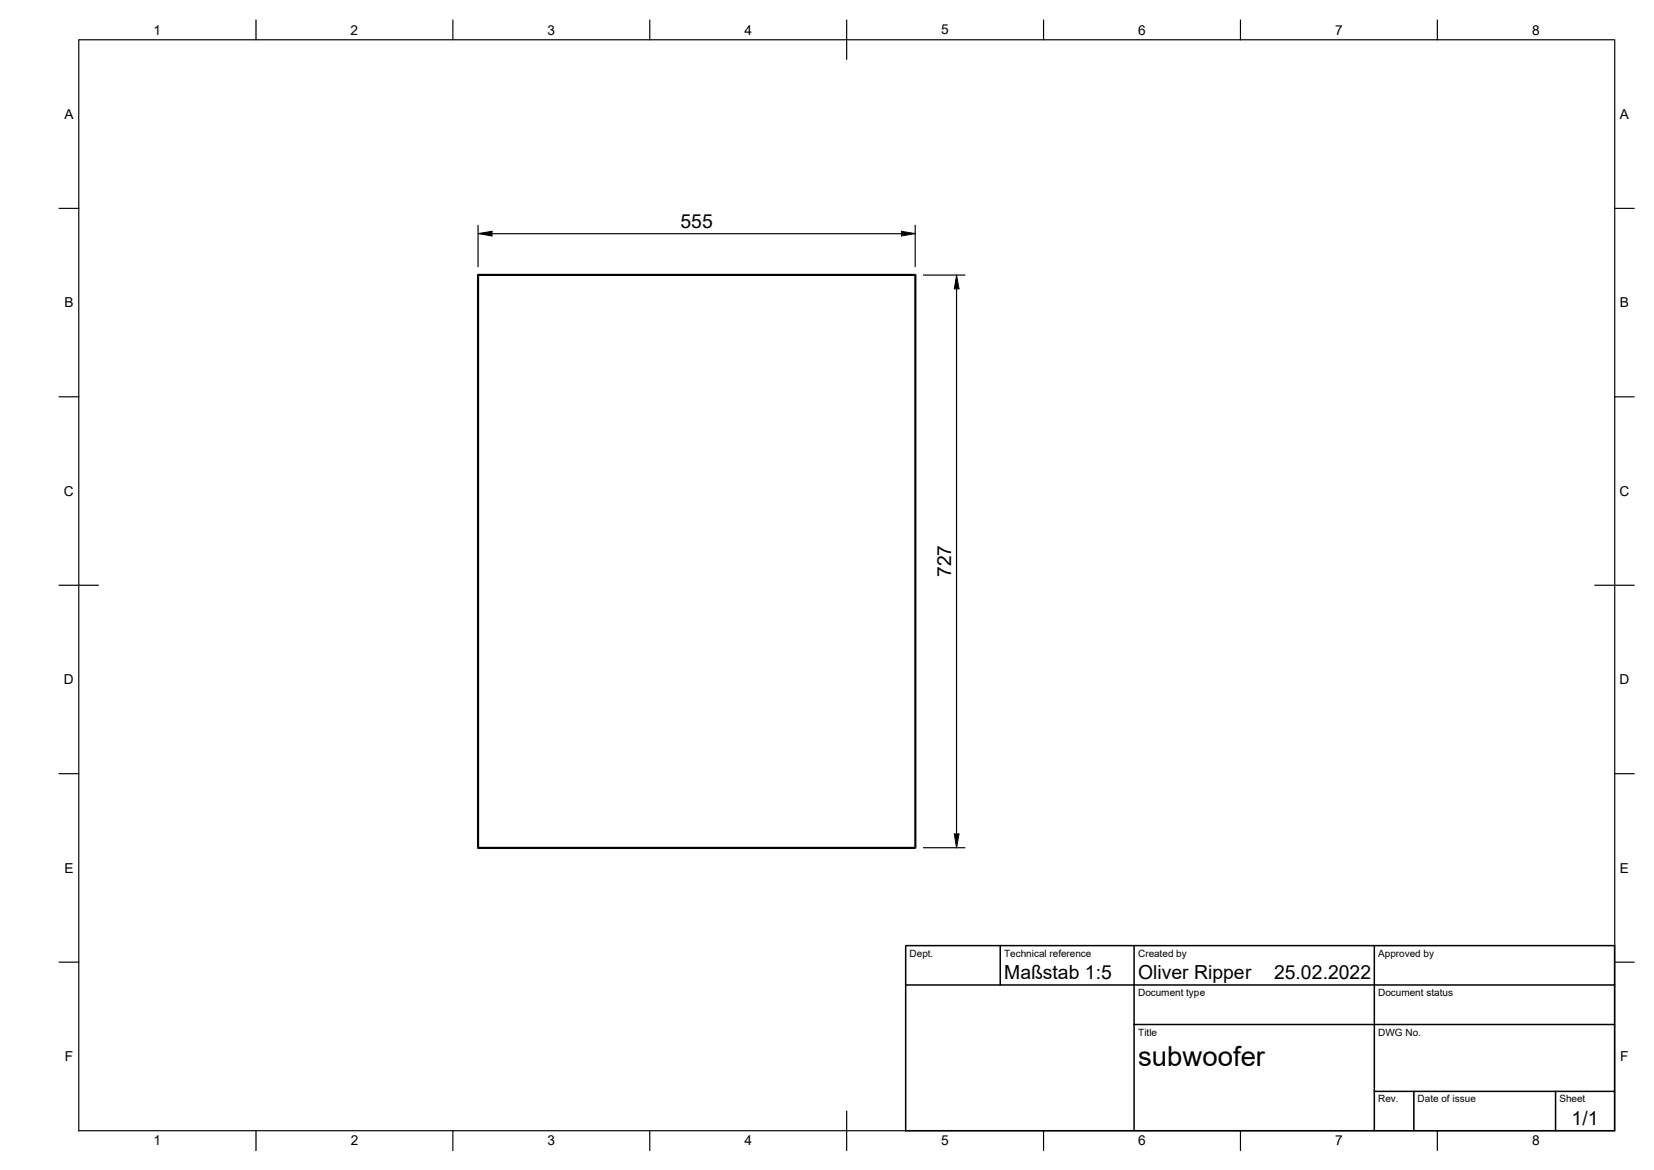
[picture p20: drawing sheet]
<svg xmlns="http://www.w3.org/2000/svg" width="420mm" height="297mm" viewBox="0 0 420 297" stroke-linecap="round" stroke-linejoin="round" font-family="sans-serif">
<defs><g id="words">
<text font-size="7" x="289" y="270.6">subwoofer</text>
<g font-size="4.9">
<text x="172.8" y="57.9">555</text>
<text x="241.5" y="146.6" transform="rotate(-90 241.5 146.6)">727</text>
<text x="255" y="248.6">Maßstab 1:5</text>
<text x="289" y="248.6">Oliver Ripper</text>
<text x="323.5" y="248.6">25.02.2022</text>
<text x="399.1" y="285.7">1/1</text>
</g>
<g font-size="3.5">
<text x="39" y="8.8">1</text>
<text x="89" y="8.8">2</text>
<text x="139" y="8.8">3</text>
<text x="189" y="8.8">4</text>
<text x="239" y="8.7">5</text>
<text x="289" y="8.8">6</text>
<text x="339" y="8.8">7</text>
<text x="389" y="8.8">8</text>
<text x="16.3" y="30.2">A</text>
<text x="411.3" y="30.2">A</text>
<text x="16.3" y="78">B</text>
<text x="411.3" y="78">B</text>
<text x="16.2" y="125.9">C</text>
<text x="411.2" y="125.9">C</text>
<text x="16.2" y="173.7">D</text>
<text x="411.2" y="173.7">D</text>
<text x="16.3" y="221.5">E</text>
<text x="411.3" y="221.5">E</text>
<text x="16.4" y="269.3">F</text>
<text x="411.4" y="269.3">F</text>
<text x="39" y="290.7">1</text>
<text x="89" y="290.7">2</text>
<text x="139" y="290.7">3</text>
<text x="189" y="290.7">4</text>
<text x="239" y="290.7">5</text>
<text x="289" y="290.7">6</text>
<text x="339" y="290.7">7</text>
<text x="389" y="290.7">8</text>
</g>
<g font-size="2.5">
<text x="231" y="242.9">Dept.</text>
<text x="255" y="242.9">Technical reference</text>
<text x="289" y="242.9">Created by</text>
<text x="350" y="242.9">Approved by</text>
<text x="289" y="252.9">Document type</text>
<text x="350" y="252.9">Document status</text>
<text x="289" y="262.9">Title</text>
<text x="350" y="262.9">DWG No.</text>
<text x="350" y="279.9">Rev.</text>
<text x="360" y="279.9">Date of issue</text>
<text x="396" y="279.9">Sheet</text>
</g>
</g></defs>
<g fill="#000">
<path d="M121.4 59.3l3.5-.6v1.2zM228.9 58.7l3.5 .6-3.5 .6zM242.9 69.8l.6 3.5h-1.2zM242.3 211.7h1.2l-.6 3.5z"/>
<path d="M19.9 10.1h.3v277l-.2 .1z" fill-rule="evenodd"/>
<path d="M19.9 9.9l.1 .2z" fill-rule="evenodd"/>
<path d="M64.9 5l.3 .1v5l-.2 .1z" fill-rule="evenodd"/>
<path d="M114.9 5l.2 .1v5l-.1 .1z" fill-rule="evenodd"/>
<path d="M164.8 5l.3 .1v5l-.1 .1z" fill-rule="evenodd"/>
<path d="M214.8 5l.3 .1v10l-.1 .1z" fill-rule="evenodd"/>
<path d="M264.8 5l.3 .1v5l-.1 .1z" fill-rule="evenodd"/>
<path d="M314.8 5l.3 .1v5l-.1 .1z" fill-rule="evenodd"/>
<path d="M364.8 5l.3 .1v5l-.1 .1z" fill-rule="evenodd"/>
<path d="M410 9.9l.2 .2z" fill-rule="evenodd"/>
<path d="M20 9.9h390v.3h-390z" fill-rule="evenodd"/>
<path d="M14.9 52.7l5.3 .2-.2 .1h-5z" fill-rule="evenodd"/>
<path d="M124.8 59.2l104.3 .1-.2 .2h-104z" fill-rule="evenodd"/>
<path d="M409.9 52.7l5.2 .2-.1 .1h-5z" fill-rule="evenodd"/>
<path d="M121.2 69.5l.2 .3h-.3z" fill-rule="evenodd"/>
<path d="M121.1 69.8h.6v145.4h-.6z" fill-rule="evenodd"/>
<path d="M121.2 57.1l.3 .1v10.5l-.1 .2z" fill-rule="evenodd"/>
<path d="M232.4 69.5l.3 .3h-.3z" fill-rule="evenodd"/>
<path d="M121.4 69.5h111v.6h-111z" fill-rule="evenodd"/>
<path d="M232.2 57.1l.3 .1v10.5l-.1 .2z" fill-rule="evenodd"/>
<path d="M234.4 69.7l10.8 .1-.2 .2h-10.5z" fill-rule="evenodd"/>
<path d="M242.8 73.2l.2 .1v138.4l-.1 .2z" fill-rule="evenodd"/>
<path d="M14.9 100.6l5.3 .1-.2 .2h-5z" fill-rule="evenodd"/>
<path d="M409.9 100.6l5.2 .1-.1 .2h-5z" fill-rule="evenodd"/>
<path d="M14.9 148.4l10.2 .1-.1 .2h-10z" fill-rule="evenodd"/>
<path d="M404.9 148.4l10.2 .1-.1 .2h-10z" fill-rule="evenodd"/>
<path d="M14.9 196.3l5.3 .1-.2 .2h-5z" fill-rule="evenodd"/>
<path d="M409.9 196.3l5.2 .1-.1 .2h-5z" fill-rule="evenodd"/>
<path d="M121.1 215.2h.3v.3z" fill-rule="evenodd"/>
<path d="M121.4 215h111v.5h-111z" fill-rule="evenodd"/>
<path d="M232.4 215.2h.3l-.3 .3z" fill-rule="evenodd"/>
<path d="M232.2 69.8h.5v145.4h-.5z" fill-rule="evenodd"/>
<path d="M234.4 215.1l10.8 .1-.2 .1h-10.5z" fill-rule="evenodd"/>
<path d="M230 239.9h180.1l.1 .1-.2 .2h-180z" fill-rule="evenodd"/>
<path d="M14.9 244.1l5.3 .1-.2 .2h-5z" fill-rule="evenodd"/>
<path d="M229.8 239.9h.2v.1z" fill-rule="evenodd"/>
<path d="M229.8 240h.4v47.1l-.2 .2-.2-.2z" fill-rule="evenodd"/>
<path d="M229.9 249.9h180.1l.2 .1-.2 .2h-180l-.2-.1z" fill-rule="evenodd"/>
<path d="M253.8 239.9h.2l.2 .1v10l-.2 .2-.2-.1z" fill-rule="evenodd"/>
<path d="M409.9 244.1l5.2 .1-.1 .2h-5z" fill-rule="evenodd"/>
<path d="M287.9 259.9h122.1l.2 .2-.2 .2h-122l-.2-.2z" fill-rule="evenodd"/>
<path d="M348.9 276.9h61.1l.2 .1-.2 .2h-61l-.2-.1z" fill-rule="evenodd"/>
<path d="M19.9 286.9h390.1l.1 .1-.1 .2h-390z" fill-rule="evenodd"/>
<path d="M64.9 286.9l.3 .1v5.1l-.2 .1z" fill-rule="evenodd"/>
<path d="M114.9 286.9l.2 .1v5.1l-.1 .1z" fill-rule="evenodd"/>
<path d="M164.8 286.9l.3 .1v5.1l-.1 .1z" fill-rule="evenodd"/>
<path d="M214.8 282l.3 .1v10l-.1 .1z" fill-rule="evenodd"/>
<path d="M229.9 286.9h180.1l.2 .1-.2 .2h-180l-.2-.1z" fill-rule="evenodd"/>
<path d="M264.8 286.9l.3 .1v5.1l-.1 .1z" fill-rule="evenodd"/>
<path d="M287.9 239.9l.3 .1v47l-.2 .2-.2-.1z" fill-rule="evenodd"/>
<path d="M314.8 286.9l.3 .1v5.1l-.1 .1z" fill-rule="evenodd"/>
<path d="M348.9 239.9l.3 .1v47l-.2 .2-.2-.1z" fill-rule="evenodd"/>
<path d="M358.8 276.9h.3l.1 .1v10l-.2 .2-.2-.1z" fill-rule="evenodd"/>
<path d="M364.8 286.9l.3 .1v5.1l-.1 .1z" fill-rule="evenodd"/>
<path d="M394.8 276.9h.3l.1 .1v10l-.2 .2-.2-.1z" fill-rule="evenodd"/>
<path d="M409.9 10.1h.3v277l-.2 .1z" fill-rule="evenodd"/>
<path d="M409.9 239.9l.3 .1v47l-.2 .2-.2-.1z" fill-rule="evenodd"/>
</g>
<path d="M121.4 59.3l3.5-.6v1.2zM228.9 58.7l3.5 .6-3.5 .6zM242.9 69.8l.6 3.5h-1.2zM242.3 211.7h1.2l-.6 3.5z" fill="none" stroke="#000" stroke-width=".25"/>
<use href="#words"/>
</svg>
